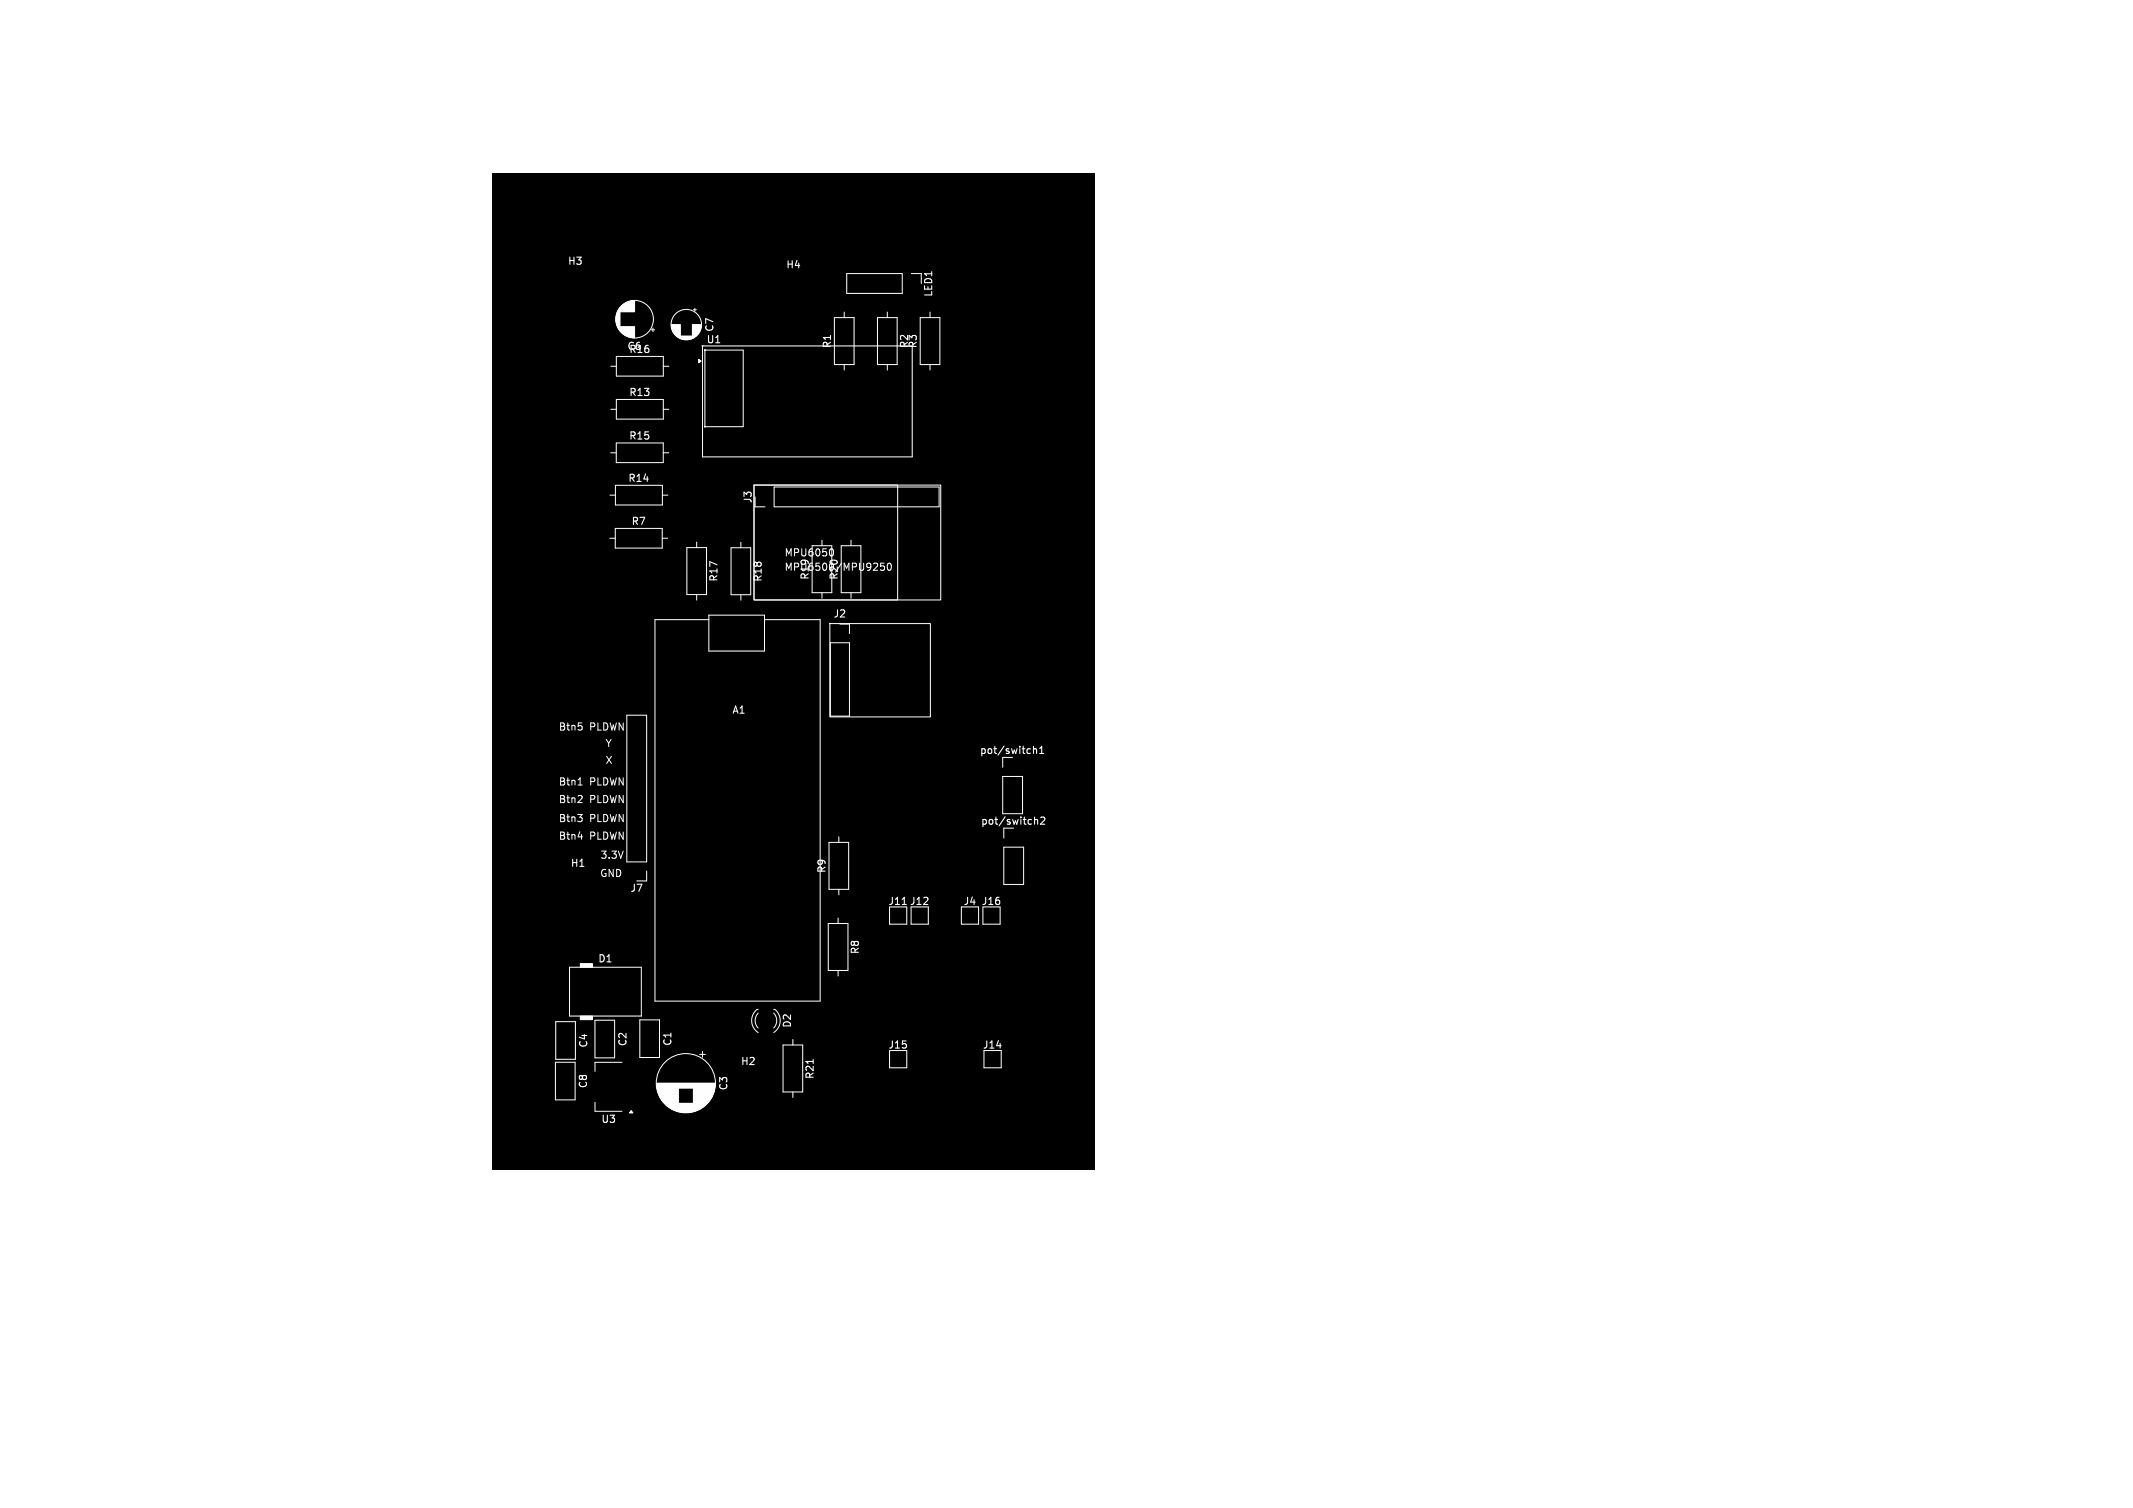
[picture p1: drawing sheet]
<svg xmlns="http://www.w3.org/2000/svg" width="297mm" height="210mm" viewBox="0 0 297 210" stroke-linecap="round" stroke-linejoin="round" font-family="sans-serif">
<defs><g id="words">
<g font-size="1.4" fill="#fff">
<text x="79" y="37.1">H3</text>
<text x="109.4" y="37.6">H4</text>
<text x="130" y="41.4" transform="rotate(-90 130 41.4)">LED1</text>
<text x="99.5" y="46.3" transform="rotate(-90 99.5 46.3)">C7</text>
<text x="87.3" y="48.9">C6</text>
<text x="87.5" y="49.4">R16</text>
<text x="98.3" y="48">U1</text>
<text x="115.9" y="48.6" transform="rotate(-90 115.9 48.6)">R1</text>
<text x="126.6" y="48.6" transform="rotate(-90 126.6 48.6)">R2</text>
<text x="127.9" y="48.6" transform="rotate(-90 127.9 48.6)">R3</text>
<text x="87.5" y="55.4">R13</text>
<text x="87.5" y="61.4">R15</text>
<text x="87.4" y="67.3">R14</text>
<text x="104.9" y="70.2" transform="rotate(-90 104.9 70.2)">J3</text>
<text x="87.8" y="73.3">R7</text>
<text x="109.2" y="77.6">MPU6050</text>
<text x="100.1" y="81.1" transform="rotate(-90 100.1 81.1)">R17</text>
<text x="106.3" y="81.1" transform="rotate(-90 106.3 81.1)">R18</text>
<text x="109.2" y="79.6">MPU6500/MPU9250</text>
<text x="112.8" y="80.8" transform="rotate(-90 112.8 80.8)">R19</text>
<text x="116.9" y="80.8" transform="rotate(-90 116.9 80.8)">R20</text>
<text x="116" y="86.2">J2</text>
<text x="77.8" y="101.8">Btn5</text>
<text x="82.1" y="101.8">PLDWN</text>
<text x="101.9" y="99.6">A1</text>
<text x="84.3" y="104.1">Y</text>
<text x="84.3" y="106.5">X</text>
<text x="136.4" y="105.2">pot/switch1</text>
<text x="77.8" y="111.9">Btn2</text>
<text x="77.8" y="109.5">Btn1</text>
<text x="82.1" y="111.9">PLDWN</text>
<text x="82.1" y="109.5">PLDWN</text>
<text x="77.8" y="114.6">Btn3</text>
<text x="77.8" y="117">Btn4</text>
<text x="82.1" y="114.6">PLDWN</text>
<text x="82.1" y="117">PLDWN</text>
<text x="83.6" y="119.7">3.3V</text>
<text x="136.5" y="115.1">pot/switch2</text>
<text x="79.4" y="120.9">H1</text>
<text x="83.5" y="122.2">GND</text>
<text x="87.7" y="124.4">J7</text>
<text x="115.2" y="121.7" transform="rotate(-90 115.2 121.7)">R9</text>
<text x="123.6" y="126.2">J11 J12</text>
<text x="134.1" y="126.2">J4</text>
<text x="136.6" y="126.2">J16</text>
<text x="83.2" y="134.2">D1</text>
<text x="119.8" y="133" transform="rotate(-90 119.8 133)">R8</text>
<text x="110.3" y="143.2" transform="rotate(-90 110.3 143.2)">D2</text>
<text x="82" y="146" transform="rotate(-90 82 146)">C4</text>
<text x="87.4" y="145.8" transform="rotate(-90 87.4 145.8)">C2</text>
<text x="93.7" y="145.8" transform="rotate(-90 93.7 145.8)">C1</text>
<text x="103.1" y="148.5">H2</text>
<text x="123.6" y="146.2">J15</text>
<text x="136.8" y="146.2">J14</text>
<text x="81.9" y="151.7" transform="rotate(-90 81.9 151.7)">C8</text>
<text x="101.5" y="151.9" transform="rotate(-90 101.5 151.9)">C3</text>
<text x="113.5" y="150.4" transform="rotate(-90 113.5 150.4)">R21</text>
<text x="83.6" y="156.6">U3</text>
</g>
</g></defs>
<path d="M68.5 24.1h83.9v138.8h-83.9z" fill="#000"/>
<g fill="none" stroke="#fff" stroke-width=".14">
<path d="M117.9 38.1h7.7v2.8h-7.7zM126.9 38.1h1.4v1.4M85.1 57h.7M85.1 51h.7M85.8 44.2v.5M85.8 43.9v1.1M85.8 49.6h6.6v2.8h-6.6zM85.8 55.6h6.6v2.8h-6.6zM85.8 43.8v1.3M85.9 43.7v1.6M85.9 43.5v1.9M86 43.4v2.1"/>
<path d="M86 43.4v2.2M86 43.3v2.3M86.1 43.2v2.5M86.1 43.1v2.7M86.2 43.1v2.7M86.2 43v2.9M86.2 43v3M86.3 42.9v3.1M86.3 42.9v3.2M86.4 42.8v.6M86.4 45.5v.6M86.4 45.5v.7"/>
<path d="M86.4 42.7v.7M86.5 42.7v.7M86.5 45.5v.7M86.5 42.6v.8M86.5 45.5v.8M86.6 42.6v.8M86.6 45.5v.8M86.6 45.5v.9M86.6 42.5v.9M86.7 42.5v.9M86.7 45.5v.9M86.7 45.5v1"/>
<path d="M86.8 42.4v1M86.8 45.5v1M86.8 45.5v1.1M86.9 42.3v1.1M86.9 45.5v1.1M87 42.3v1.1M87 45.5v1.1M87 45.5v1.2M87 42.2v1.2M87.1 42.2v1.2M87.1 45.5v1.2M87.2 42.2v1.2"/>
<path d="M87.2 45.5v1.2M87.2 42.1v1.3M87.2 45.5v1.3M87.3 42.1v1.3M87.3 45.5v1.3M87.4 42.1v1.3M87.4 45.5v1.3M87.4 45.5v1.4M87.4 42v1.4M87.5 42v1.4M87.5 45.5v1.4M87.6 42v1.4"/>
<path d="M87.6 45.5v1.4M87.7 42v1.4M87.7 45.5v1.4M87.7 45.5v1.5M87.8 41.9v1.5M87.8 45.5v1.5M87.9 41.9v1.5M87.9 45.5v1.5M88 41.9v1.5M88 45.5v1.5M88.1 41.9v1.5M88.1 45.5v1.5"/>
<path d="M88.2 41.9v1.5M88.2 45.5v1.5M88.3 41.9v1.5M88.3 45.5v1.5M88.4 41.9v1.5M88.4 45.5v1.5M90.7 45.9h.5M90.9 45.7v.5M92.4 57h.7M92.4 51h.7M93.5 45.2h1.2M93.5 45.3h1.2"/>
<path d="M93.5 45.4h1.2M93.5 45.5h1.2M93.5 45.6h1.2M93.5 45.7h1.2M93.6 45.8h1.1M93.6 45.9h1.1M93.6 46h1.1M93.7 46h1M93.7 46.1h1M93.7 46.2h1M93.8 46.2h.9M93.8 46.3h.9"/>
<path d="M93.8 46.4h.9M93.9 46.4h.8M93.9 46.5h.8M94 46.6h.7M94.1 46.7h.6M94.2 46.8h.5M94.2 46.8h2.7M94.3 46.8h2.6M94.3 46.9h2.5M94.4 46.9h2.4M94.4 47h2.3M94.5 47h2.1"/>
<path d="M94.6 47.1h1.9M94.7 47.1h1.7M94.8 47.2h1.5M94.9 47.2h1.3M95 47.2h1.1M95.2 47.3h.7M96.4 45.2h1.2M96.4 45.3h1.2M96.4 45.4h1.2M96.4 45.5h1.2M96.4 45.6h1.2M96.4 45.7h1.2"/>
<path d="M96.4 45.8h1.2M96.4 45.8h1.1M96.4 45.9h1.1M96.4 46h1.1M96.4 46.1h1M96.4 46.2h1M96.4 46.3h.9M96.4 46.4h.9M96.4 46.4h.8M96.4 46.5h.8M96.4 46.6h.7M96.4 46.7h.6"/>
<path d="M96.4 46.8h.6M96.6 43.1h.4M96.8 42.9v.4M97.8 48.2h29.2v15.4h-29.2zM98.2 48.8h5.3v10.6h-5.3zM116.2 44.2h2.7v6.6h-2.7zM117.5 43.5v.7M117.5 50.8v.7M122.2 44.2h2.7v6.6h-2.7zM123.5 43.5v.7M123.5 50.8v.7M128.1 44.2h2.8v6.6h-2.8z"/>
<path d="M129.5 43.5v.7M129.5 50.8v.7M84.9 75h.8M84.9 69h.8M85 63.1h.8M85.7 73.6h6.5v2.7h-6.5zM85.7 67.6h6.5v2.7h-6.5zM85.8 61.7h6.6v2.7h-6.6zM92.2 75h.8M92.2 69h.8M92.4 63.1h.7M95.6 76.3h2.8v6.5h-2.8z"/>
<path d="M97 75.5v.8M101.8 76.3h2.7v6.5h-2.7zM103.2 75.5v.8M105 67.6h20v16h-20zM105 67.6h26v16h-26zM105.1 70.6h1.4M107.8 67.8h23v2.8h-23zM113.1 76h2.7v6.5h-2.7zM114.4 75.2v.8M115.7 76.4a.53 .53 0 0 1 .4 .5 .53 .53 0 0 1-.4 .5M117.1 76h2.8v6.5h-2.8zM118.5 75.2v.8"/>
<path d="M123.1 78.4h-.5v.5l.1-.1 .4 .1 .1 .1-.1 .3-.1 .1-.4-.1M123.7 78.5l.1-.1a.53 .53 0 0 1 .3 .5 .53 .53 0 0 1-.3 .5 .66 .66 0 0 1-.1-.9zM87.3 99.6h2.7v20.4h-2.7zM97 82.8v.8M98.7 86.3h-7.5v53.1h23v-53.1h-7.8M98.7 85.7h7.7v5h-7.7zM103.2 82.8v.8M114.4 82.5v.8M115.5 86.8h14v13h-14zM115.6 89.5h2.7v10.2h-2.7zM117 86.9h1.3v1.3M118.5 82.5v.8"/>
<path d="M80.4 111.8h.7M80.5 109.3h.6M80.5 116.5h.6M81 101.2v.4M81 110.9v.3M115.4 117.3h2.8v6.6h-2.8zM116.8 116.5v.8M139.6 105.5v1.4M139.6 108.1h2.8v5.2h-2.8zM139.8 115.3v1.4M139.8 118h2.7v5.2h-2.7zM79.3 134.7h10v6.8h-10z"/>
<path d="M90 121.3v1.4h-1.3M115.3 128.6h2.8v6.6h-2.8zM116.7 127.8v.8M116.7 135.2v.7M116.8 123.9v.7M123.9 126.3h2.4v2.4h-2.4zM126.9 126.3h2.4v2.4h-2.4zM133.9 126.3h2.4v2.4h-2.4zM136.9 126.3h2.4v2.4h-2.4zM77.3 147.9h2.8v5.3h-2.8zM77.4 142.3h2.7v5.2h-2.7zM82.8 142.1h2.8v5.2h-2.8z"/>
<path d="M82.8 153.5v1.3h3.8M86.6 147.9h-3.8v1.3M89.1 142h2.7v5.3h-2.7zM91.4 150.9h8.2M91.4 150.8h8.2M91.4 151h8.2M91.4 151.1h8.2M91.4 151.2h8.2M91.4 151.3h8.2M91.5 151.4h8M91.5 151.5h8M91.5 151.6h3"/>
<path d="M91.5 151.7h3M91.5 151.8h3M91.6 151.9h2.9M91.6 152h2.9M91.6 152.1h2.9M91.6 152.2h2.9M91.7 152.2h2.8M91.7 152.3h2.8M91.7 152.4h2.8M91.8 152.5h2.7M91.8 152.6h2.7M91.9 152.7h2.6"/>
<path d="M91.9 152.8h2.6M92 152.9h2.5M92 153h2.5M92.1 153h2.4M92.1 153.1h2.4M92.1 153.2h2.4M92.2 153.2h2.3M92.2 153.3h2.3M92.3 153.3h2.2M92.3 153.4h2.2M92.4 153.5h2.1M92.4 153.6h2.1"/>
<path d="M92.5 153.6h2M92.5 153.6h6M92.6 153.7h5.8M92.6 153.8h5.8M92.7 153.8h5.6M92.8 153.9h5.4M92.8 154h5.4M92.9 154h5.2M93 154.1h5M93.1 154.2h4.8M93.2 154.2h4.6M93.3 154.3h4.4"/>
<path d="M93.4 154.4h4.2M93.5 154.4h4M93.6 154.5h3.8M93.7 154.5h3.6M93.8 154.6h3.4M93.9 154.6h3.2M94 154.7h3M94.2 154.7h2.6M94.3 154.8h2.4M94.4 154.8h2.2M94.6 154.8h1.8M94.7 154.9h1.6"/>
<path d="M95 154.9h1M96.5 152.1h2.9M96.5 153.6h2M96.5 153.6h2.1M96.5 153.5h2.1M96.5 153.4h2.2M96.5 153.3h2.2M96.5 153.3h2.3M96.5 153.2h2.3M96.5 153.2h2.4M96.5 153.1h2.4M96.5 153h2.4"/>
<path d="M96.5 153h2.5M96.5 152.9h2.5M96.5 152.8h2.6M96.5 152.7h2.6M96.5 152.6h2.7M96.5 152.5h2.7M96.5 152.4h2.8M96.5 152.3h2.8M96.5 152.2h2.8M96.5 152.2h2.9M96.5 152h2.9M96.5 151.9h2.9"/>
<path d="M96.5 151.8h3M96.5 151.7h3M96.5 151.6h3M97.4 146.8h.8M97.8 146.4v.8M105.6 140.6a1.44 1.44 0 0 0-.9 1.1 1.99 1.99 0 0 0 .9 2.1M105.6 141.1a1.5 1.5 0 0 0 0 2.1M107.7 140.6a1.41 1.41 0 0 1 .9 1.1 1.99 1.99 0 0 1-.9 2.1M107.7 141.1a1.5 1.5 0 0 1 0 2.1M109 145.5h2.8v6.6h-2.8zM110.4 144.8v.7M110.4 152.1v.7"/>
<path d="M123.9 146.3h2.4v2.4h-2.4zM137 146.3h2.4v2.4h-2.4z"/>
<circle cx="88.4" cy="44.5" r="2.62"/>
<circle cx="95.6" cy="45.2" r="2.12"/>
<circle cx="95.5" cy="150.8" r="4.1"/>
</g>
<path d="M143.9 103.9v1M143.9 104.4l.1-.1h.3v.6M144.1 113.8v1M144.1 114.2l.1-.1 .2 .1 .1 .6M144.8 104.9h.5M144.8 104.2l.2-.3v1M144.9 113.9l.4-.1 .2 .3-.6 .7h.6M113.2 147.5v.6" fill="none" stroke="#fff" stroke-width=".15"/>
<g fill="#fff" stroke="#fff" stroke-width=".14">
<path d="M87.9 154.7l.2 .3h-.4z"/>
<path d="M80.8 134.2h1.7v.5h-1.7z"/>
<path d="M80.8 141.5h1.7v.5h-1.7z"/>
<path d="M97.3 50l.3 .3-.3 .2z"/>
<circle cx="97.8" cy="48.2" r=".06"/>
<circle cx="98.2" cy="48.8" r=".06"/>
<circle cx="98.2" cy="59.4" r=".06"/>
</g>
<use href="#words"/>
</svg>
